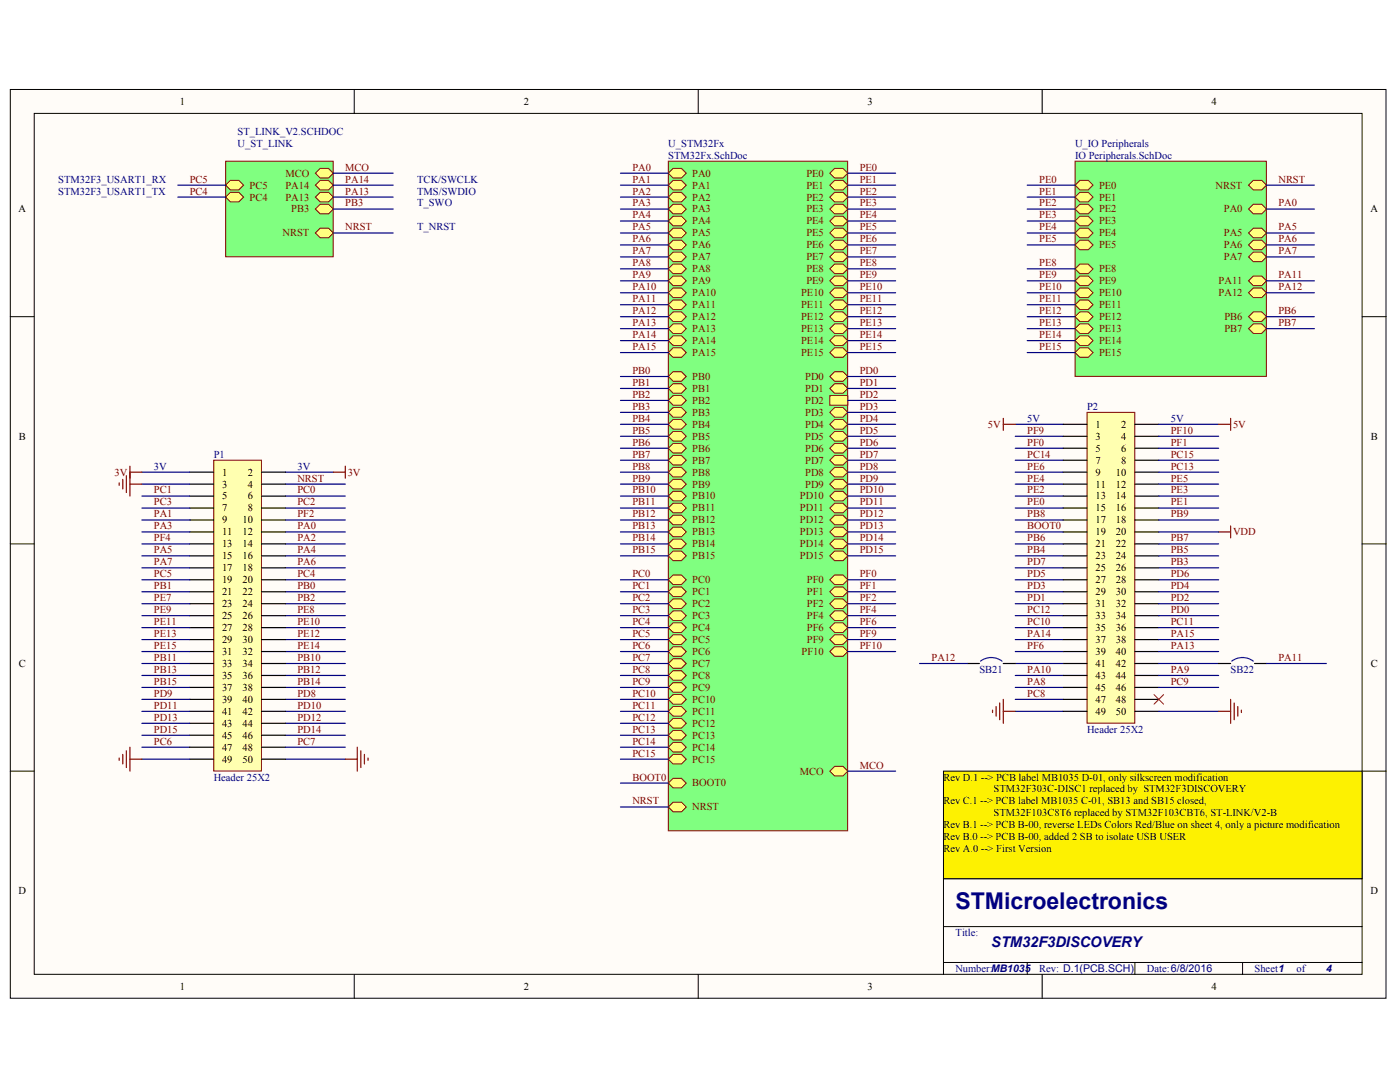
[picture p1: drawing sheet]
<svg xmlns="http://www.w3.org/2000/svg" width="258mm" height="201mm" viewBox="0 0 258 201" stroke-linecap="round" stroke-linejoin="round" font-family="sans-serif">
<defs><g id="words">
<text font-size="4.3" fill="#000080" x="176" y="167.4">STMicroelectronics</text>
<text font-size="2.7" fill="#000080" x="182.6" y="174.4">STM32F3DISCOVERY</text>
<g font-size="1.9">
<text x="33.1" y="19.3">1</text>
<text x="96.5" y="19.3">2</text>
<text x="159.8" y="19.3">3</text>
<text x="223.2" y="19.3">4</text>
<text x="3.4" y="39.1">A</text>
<text x="252.4" y="39.1">A</text>
<text x="3.5" y="81">B</text>
<text x="201.8" y="78.8">1</text>
<text x="201.8" y="81">3</text>
<text x="201.8" y="83.2">5</text>
<text x="206.5" y="78.8">2</text>
<text x="206.5" y="81">4</text>
<text x="206.5" y="83.2">6</text>
<text x="252.5" y="81">B</text>
<text x="40.9" y="87.6">1</text>
<text x="40.9" y="89.8">3</text>
<text x="45.7" y="87.6">2</text>
<text x="45.7" y="89.8">4</text>
<text x="201.8" y="85.4">7</text>
<text x="201.8" y="87.6">9</text>
<text x="201.8" y="89.8">11</text>
<text x="205.6" y="87.6">10</text>
<text x="205.6" y="89.8">12</text>
<text x="206.5" y="85.4">8</text>
<text x="40.9" y="92">5</text>
<text x="40.9" y="94.2">7</text>
<text x="45.7" y="92">6</text>
<text x="45.7" y="94.2">8</text>
<text x="201.8" y="92">13</text>
<text x="201.8" y="94.2">15</text>
<text x="205.6" y="92">14</text>
<text x="205.6" y="94.2">16</text>
<text x="40.9" y="96.4">9</text>
<text x="40.9" y="98.6">11</text>
<text x="40.9" y="100.8">13</text>
<text x="44.7" y="96.4">10</text>
<text x="44.7" y="98.6">12</text>
<text x="44.7" y="100.8">14</text>
<text x="201.8" y="96.4">17</text>
<text x="201.8" y="98.6">19</text>
<text x="201.8" y="100.8">21</text>
<text x="205.6" y="96.4">18</text>
<text x="205.6" y="98.6">20</text>
<text x="205.6" y="100.8">22</text>
<text x="40.9" y="103">15</text>
<text x="40.9" y="105.2">17</text>
<text x="40.9" y="107.4">19</text>
<text x="44.7" y="103">16</text>
<text x="44.7" y="105.2">18</text>
<text x="44.7" y="107.4">20</text>
<text x="201.8" y="103">23</text>
<text x="201.8" y="105.2">25</text>
<text x="201.8" y="107.4">27</text>
<text x="205.6" y="103">24</text>
<text x="205.6" y="105.2">26</text>
<text x="205.6" y="107.4">28</text>
<text x="40.9" y="109.6">21</text>
<text x="40.9" y="111.8">23</text>
<text x="40.9" y="114">25</text>
<text x="44.7" y="109.6">22</text>
<text x="44.7" y="111.8">24</text>
<text x="44.7" y="114">26</text>
<text x="201.8" y="109.6">29</text>
<text x="201.8" y="111.8">31</text>
<text x="201.8" y="114">33</text>
<text x="205.6" y="109.6">30</text>
<text x="205.6" y="111.8">32</text>
<text x="205.6" y="114">34</text>
<text x="40.9" y="116.2">27</text>
<text x="40.9" y="118.4">29</text>
<text x="44.7" y="116.2">28</text>
<text x="44.7" y="118.4">30</text>
<text x="201.8" y="116.2">35</text>
<text x="201.8" y="118.4">37</text>
<text x="205.6" y="116.2">36</text>
<text x="205.6" y="118.4">38</text>
<text x="3.5" y="122.8">C</text>
<text x="40.9" y="120.6">31</text>
<text x="40.9" y="122.8">33</text>
<text x="40.9" y="125">35</text>
<text x="44.7" y="120.6">32</text>
<text x="44.7" y="122.8">34</text>
<text x="44.7" y="125">36</text>
<text x="201.8" y="120.6">39</text>
<text x="201.8" y="122.8">41</text>
<text x="201.8" y="125">43</text>
<text x="205.6" y="120.6">40</text>
<text x="205.6" y="122.8">42</text>
<text x="205.6" y="125">44</text>
<text x="252.5" y="122.8">C</text>
<text x="40.9" y="127.2">37</text>
<text x="40.9" y="129.4">39</text>
<text x="40.9" y="131.6">41</text>
<text x="44.7" y="127.2">38</text>
<text x="44.7" y="129.4">40</text>
<text x="44.7" y="131.6">42</text>
<text x="201.8" y="127.2">45</text>
<text x="201.8" y="129.4">47</text>
<text x="201.8" y="131.6">49</text>
<text x="205.6" y="127.2">46</text>
<text x="205.6" y="129.4">48</text>
<text x="205.6" y="131.6">50</text>
<text x="40.9" y="133.8">43</text>
<text x="40.9" y="136">45</text>
<text x="44.7" y="133.8">44</text>
<text x="44.7" y="136">46</text>
<text x="40.9" y="138.2">47</text>
<text x="40.9" y="140.4">49</text>
<text x="44.7" y="138.2">48</text>
<text x="44.7" y="140.4">50</text>
<text x="173.8" y="143.7">Rev D.1 --&gt; PCB label MB1035 D-01, only silkscreen modification</text>
<text x="173.8" y="148.1">Rev C.1 --&gt; PCB label MB1035 C-01, SB13 and SB15 closed,</text>
<text x="183" y="145.9">STM32F303C-DISC1 replaced by STM32F3DISCOVERY</text>
<text x="173.8" y="152.5">Rev B.1 --&gt; PCB B-00, reverse LEDs Colors Red/Blue on sheet 4, only a picture modification</text>
<text x="173.8" y="154.7">Rev B.0 --&gt; PCB B-00, added 2 SB to isolate USB USER</text>
<text x="183" y="150.3">STM32F103C8T6 replaced by STM32F103CBT6, ST-LINK/V2-B</text>
<text x="173.8" y="156.9">Rev A.0 --&gt; First Version</text>
<text x="3.4" y="164.6">D</text>
<text x="252.4" y="164.6">D</text>
<text x="33.1" y="182.3">1</text>
<text x="96.5" y="182.3">2</text>
<text x="159.8" y="182.3">3</text>
<text x="223.2" y="182.3">4</text>
</g>
<g font-size="1.9" fill="#000080">
<text x="43.8" y="27">U_ST_LINK</text>
<text x="43.8" y="24.8">ST_LINK_V2.SCHDOC</text>
<text x="123.1" y="27">U_STM32Fx</text>
<text x="123.1" y="29.2">STM32Fx.SchDoc</text>
<text x="198" y="27">U_IO Peripherals</text>
<text x="198" y="29.2">IO Peripherals.SchDoc</text>
<text x="10.7" y="35.8">STM32F3_USART1_TX</text>
<text x="10.7" y="33.6">STM32F3_USART1_RX</text>
<text x="76.8" y="33.6">TCK/SWCLK</text>
<text x="76.8" y="35.8">TMS/SWDIO</text>
<text x="76.8" y="38">T_SWO</text>
<text x="76.8" y="42.4">T_NRST</text>
<text x="189.2" y="77.7">5V</text>
<text x="200.2" y="75.5">P2</text>
<text x="215.7" y="77.7">5V</text>
<text x="28.3" y="86.5">3V</text>
<text x="39.4" y="84.3">P1</text>
<text x="54.8" y="86.5">3V</text>
<text x="180.4" y="123.9">SB21</text>
<text x="226.7" y="123.9">SB22</text>
<text x="200.2" y="134.9">Header 25X2</text>
<text x="39.4" y="143.7">Header 25X2</text>
<text x="176" y="172.4">Title:</text>
<text x="176" y="179">Number:MB1035</text>
<text x="191.4" y="179">Rev: D.1(PCB.SCH)</text>
<text x="211.3" y="179">Date:6/8/2016</text>
<text x="231.1" y="179">Sheet1</text>
<text x="238.8" y="179">of</text>
<text x="244.3" y="179">4</text>
</g>
<g font-size="1.9" fill="#800000">
<text x="35" y="35.8">PC4</text>
<text x="35" y="33.6">PC5</text>
<text x="46" y="34.7">PC5</text>
<text x="52.6" y="34.7">PA14</text>
<text x="52.6" y="32.5">MCO</text>
<text x="63.6" y="35.8">PA13</text>
<text x="63.6" y="33.6">PA14</text>
<text x="63.6" y="31.4">MCO</text>
<text x="116.5" y="31.4">PA0</text>
<text x="116.5" y="33.6">PA1</text>
<text x="116.5" y="35.8">PA2</text>
<text x="127.5" y="32.5">PA0</text>
<text x="127.5" y="34.7">PA1</text>
<text x="148.5" y="32.5">PE0</text>
<text x="148.5" y="34.7">PE1</text>
<text x="158.4" y="31.4">PE0</text>
<text x="158.4" y="33.6">PE1</text>
<text x="158.4" y="35.8">PE2</text>
<text x="191.4" y="33.6">PE0</text>
<text x="191.4" y="35.8">PE1</text>
<text x="202.4" y="34.7">PE0</text>
<text x="223.9" y="34.7">NRST</text>
<text x="235.5" y="33.6">NRST</text>
<text x="46" y="36.9">PC4</text>
<text x="52.6" y="36.9">PA13</text>
<text x="53.7" y="39.1">PB3</text>
<text x="63.6" y="38">PB3</text>
<text x="116.5" y="38">PA3</text>
<text x="116.5" y="40.2">PA4</text>
<text x="127.5" y="36.9">PA2</text>
<text x="127.5" y="39.1">PA3</text>
<text x="127.5" y="41.3">PA4</text>
<text x="148.5" y="36.9">PE2</text>
<text x="148.5" y="39.1">PE3</text>
<text x="148.5" y="41.3">PE4</text>
<text x="158.4" y="38">PE3</text>
<text x="158.4" y="40.2">PE4</text>
<text x="191.4" y="40.2">PE3</text>
<text x="191.4" y="38">PE2</text>
<text x="202.4" y="36.9">PE1</text>
<text x="202.4" y="41.3">PE3</text>
<text x="202.4" y="39.1">PE2</text>
<text x="225.4" y="39.1">PA0</text>
<text x="235.5" y="38">PA0</text>
<text x="52" y="43.5">NRST</text>
<text x="63.6" y="42.4">NRST</text>
<text x="116.5" y="42.4">PA5</text>
<text x="116.5" y="44.6">PA6</text>
<text x="116.5" y="46.8">PA7</text>
<text x="127.5" y="43.5">PA5</text>
<text x="127.5" y="45.7">PA6</text>
<text x="127.5" y="47.9">PA7</text>
<text x="148.5" y="43.5">PE5</text>
<text x="148.5" y="45.7">PE6</text>
<text x="148.5" y="47.9">PE7</text>
<text x="158.4" y="42.4">PE5</text>
<text x="158.4" y="44.6">PE6</text>
<text x="158.4" y="46.8">PE7</text>
<text x="191.4" y="42.4">PE4</text>
<text x="191.4" y="44.6">PE5</text>
<text x="202.4" y="43.5">PE4</text>
<text x="202.4" y="45.7">PE5</text>
<text x="225.4" y="43.5">PA5</text>
<text x="225.4" y="47.9">PA7</text>
<text x="225.4" y="45.7">PA6</text>
<text x="235.5" y="42.4">PA5</text>
<text x="235.5" y="44.6">PA6</text>
<text x="235.5" y="46.8">PA7</text>
<text x="116.5" y="49">PA8</text>
<text x="116.5" y="51.2">PA9</text>
<text x="116.5" y="53.4">PA10</text>
<text x="127.5" y="50.1">PA8</text>
<text x="127.5" y="52.3">PA9</text>
<text x="148.5" y="50.1">PE8</text>
<text x="148.5" y="52.3">PE9</text>
<text x="158.4" y="49">PE8</text>
<text x="158.4" y="51.2">PE9</text>
<text x="158.4" y="53.4">PE10</text>
<text x="191.4" y="49">PE8</text>
<text x="191.4" y="51.2">PE9</text>
<text x="191.4" y="53.4">PE10</text>
<text x="202.4" y="50.1">PE8</text>
<text x="202.4" y="52.3">PE9</text>
<text x="224.5" y="52.3">PA11</text>
<text x="235.5" y="51.2">PA11</text>
<text x="235.5" y="53.4">PA12</text>
<text x="116.5" y="55.6">PA11</text>
<text x="116.5" y="57.8">PA12</text>
<text x="127.5" y="54.5">PA10</text>
<text x="127.5" y="56.7">PA11</text>
<text x="127.5" y="58.9">PA12</text>
<text x="147.6" y="54.5">PE10</text>
<text x="147.6" y="56.7">PE11</text>
<text x="147.6" y="58.9">PE12</text>
<text x="158.4" y="55.6">PE11</text>
<text x="158.4" y="57.8">PE12</text>
<text x="191.4" y="55.6">PE11</text>
<text x="191.4" y="57.8">PE12</text>
<text x="202.4" y="54.5">PE10</text>
<text x="202.4" y="56.7">PE11</text>
<text x="202.4" y="58.9">PE12</text>
<text x="224.5" y="54.5">PA12</text>
<text x="225.6" y="58.9">PB6</text>
<text x="235.5" y="57.8">PB6</text>
<text x="116.5" y="60">PA13</text>
<text x="116.5" y="62.2">PA14</text>
<text x="116.5" y="64.4">PA15</text>
<text x="127.5" y="61.1">PA13</text>
<text x="127.5" y="63.3">PA14</text>
<text x="127.5" y="65.5">PA15</text>
<text x="147.6" y="61.1">PE13</text>
<text x="147.6" y="63.3">PE14</text>
<text x="147.6" y="65.5">PE15</text>
<text x="158.4" y="60">PE13</text>
<text x="158.4" y="62.2">PE14</text>
<text x="158.4" y="64.4">PE15</text>
<text x="191.4" y="60">PE13</text>
<text x="191.4" y="62.2">PE14</text>
<text x="191.4" y="64.4">PE15</text>
<text x="202.4" y="65.5">PE15</text>
<text x="202.4" y="61.1">PE13</text>
<text x="202.4" y="63.3">PE14</text>
<text x="225.6" y="61.1">PB7</text>
<text x="235.5" y="60">PB7</text>
<text x="116.5" y="68.9">PB0</text>
<text x="116.5" y="71.1">PB1</text>
<text x="127.5" y="70">PB0</text>
<text x="148.3" y="70">PD0</text>
<text x="158.4" y="68.9">PD0</text>
<text x="158.4" y="71.1">PD1</text>
<text x="116.5" y="73.3">PB2</text>
<text x="116.5" y="75.5">PB3</text>
<text x="116.5" y="77.7">PB4</text>
<text x="127.5" y="72.2">PB1</text>
<text x="127.5" y="74.4">PB2</text>
<text x="127.5" y="76.6">PB3</text>
<text x="148.3" y="74.4">PD2</text>
<text x="148.3" y="72.2">PD1</text>
<text x="148.3" y="76.6">PD3</text>
<text x="158.4" y="73.3">PD2</text>
<text x="158.4" y="75.5">PD3</text>
<text x="158.4" y="77.7">PD4</text>
<text x="116.5" y="79.9">PB5</text>
<text x="116.5" y="82.1">PB6</text>
<text x="127.5" y="78.8">PB4</text>
<text x="127.5" y="81">PB5</text>
<text x="127.5" y="83.2">PB6</text>
<text x="148.3" y="78.8">PD4</text>
<text x="148.3" y="81">PD5</text>
<text x="148.3" y="83.2">PD6</text>
<text x="158.4" y="79.9">PD5</text>
<text x="158.4" y="82.1">PD6</text>
<text x="182" y="78.8">5V</text>
<text x="189.2" y="82.1">PF0</text>
<text x="189.2" y="79.9">PF9</text>
<text x="215.7" y="82.1">PF1</text>
<text x="215.7" y="79.9">PF10</text>
<text x="227.1" y="78.8">5V</text>
<text x="21.1" y="87.6">3V</text>
<text x="54.8" y="88.7">NRST</text>
<text x="64" y="87.6">3V</text>
<text x="116.5" y="84.3">PB7</text>
<text x="116.5" y="86.5">PB8</text>
<text x="116.5" y="88.7">PB9</text>
<text x="127.5" y="87.6">PB8</text>
<text x="127.5" y="85.4">PB7</text>
<text x="127.5" y="89.8">PB9</text>
<text x="148.3" y="85.4">PD7</text>
<text x="148.3" y="87.6">PD8</text>
<text x="148.3" y="89.8">PD9</text>
<text x="158.4" y="84.3">PD7</text>
<text x="158.4" y="86.5">PD8</text>
<text x="158.4" y="88.7">PD9</text>
<text x="189.2" y="88.7">PE4</text>
<text x="189.2" y="86.5">PE6</text>
<text x="189.2" y="84.3">PC14</text>
<text x="215.7" y="88.7">PE5</text>
<text x="215.7" y="84.3">PC15</text>
<text x="215.7" y="86.5">PC13</text>
<text x="28.3" y="95.3">PA1</text>
<text x="28.3" y="90.9">PC1</text>
<text x="28.3" y="93.1">PC3</text>
<text x="54.8" y="93.1">PC2</text>
<text x="54.8" y="90.9">PC0</text>
<text x="54.8" y="95.3">PF2</text>
<text x="116.5" y="90.9">PB10</text>
<text x="116.5" y="93.1">PB11</text>
<text x="116.5" y="95.3">PB12</text>
<text x="127.5" y="92">PB10</text>
<text x="127.5" y="94.2">PB11</text>
<text x="147.3" y="92">PD10</text>
<text x="147.3" y="94.2">PD11</text>
<text x="158.4" y="90.9">PD10</text>
<text x="158.4" y="93.1">PD11</text>
<text x="158.4" y="95.3">PD12</text>
<text x="189.2" y="90.9">PE2</text>
<text x="189.2" y="93.1">PE0</text>
<text x="189.2" y="95.3">PB8</text>
<text x="215.7" y="93.1">PE1</text>
<text x="215.7" y="90.9">PE3</text>
<text x="215.7" y="95.3">PB9</text>
<text x="28.3" y="97.5">PA3</text>
<text x="28.3" y="101.9">PA5</text>
<text x="28.3" y="99.7">PF4</text>
<text x="54.8" y="99.7">PA2</text>
<text x="54.8" y="101.9">PA4</text>
<text x="54.8" y="97.5">PA0</text>
<text x="116.5" y="97.5">PB13</text>
<text x="116.5" y="99.7">PB14</text>
<text x="116.5" y="101.9">PB15</text>
<text x="127.5" y="96.4">PB12</text>
<text x="127.5" y="98.6">PB13</text>
<text x="127.5" y="100.8">PB14</text>
<text x="147.3" y="96.4">PD12</text>
<text x="147.3" y="98.6">PD13</text>
<text x="147.3" y="100.8">PD14</text>
<text x="158.4" y="97.5">PD13</text>
<text x="158.4" y="99.7">PD14</text>
<text x="158.4" y="101.9">PD15</text>
<text x="189.2" y="97.5">BOOT0</text>
<text x="189.2" y="101.9">PB4</text>
<text x="189.2" y="99.7">PB6</text>
<text x="215.7" y="101.9">PB5</text>
<text x="215.7" y="99.7">PB7</text>
<text x="227.1" y="98.6">VDD</text>
<text x="28.3" y="104.1">PA7</text>
<text x="28.3" y="106.3">PC5</text>
<text x="54.8" y="104.1">PA6</text>
<text x="54.8" y="106.3">PC4</text>
<text x="116.5" y="106.3">PC0</text>
<text x="127.5" y="107.4">PC0</text>
<text x="127.5" y="103">PB15</text>
<text x="147.3" y="103">PD15</text>
<text x="148.6" y="107.4">PF0</text>
<text x="158.4" y="106.3">PF0</text>
<text x="189.2" y="104.1">PD7</text>
<text x="189.2" y="106.3">PD5</text>
<text x="215.7" y="104.1">PB3</text>
<text x="215.7" y="106.3">PD6</text>
<text x="28.3" y="110.7">PE7</text>
<text x="28.3" y="112.9">PE9</text>
<text x="28.3" y="108.5">PB1</text>
<text x="54.8" y="112.9">PE8</text>
<text x="54.8" y="110.7">PB2</text>
<text x="54.8" y="108.5">PB0</text>
<text x="116.5" y="108.5">PC1</text>
<text x="116.5" y="110.7">PC2</text>
<text x="116.5" y="112.9">PC3</text>
<text x="127.5" y="109.6">PC1</text>
<text x="127.5" y="111.8">PC2</text>
<text x="127.5" y="114">PC3</text>
<text x="148.6" y="109.6">PF1</text>
<text x="148.6" y="111.8">PF2</text>
<text x="148.6" y="114">PF4</text>
<text x="158.4" y="108.5">PF1</text>
<text x="158.4" y="110.7">PF2</text>
<text x="158.4" y="112.9">PF4</text>
<text x="189.2" y="112.9">PC12</text>
<text x="189.2" y="110.7">PD1</text>
<text x="189.2" y="108.5">PD3</text>
<text x="215.7" y="110.7">PD2</text>
<text x="215.7" y="108.5">PD4</text>
<text x="215.7" y="112.9">PD0</text>
<text x="28.3" y="115.1">PE11</text>
<text x="28.3" y="117.3">PE13</text>
<text x="28.3" y="119.5">PE15</text>
<text x="54.8" y="115.1">PE10</text>
<text x="54.8" y="117.3">PE12</text>
<text x="54.8" y="119.5">PE14</text>
<text x="116.5" y="115.1">PC4</text>
<text x="116.5" y="117.3">PC5</text>
<text x="116.5" y="119.5">PC6</text>
<text x="127.5" y="118.4">PC5</text>
<text x="127.5" y="116.2">PC4</text>
<text x="148.6" y="116.2">PF6</text>
<text x="148.6" y="118.4">PF9</text>
<text x="158.4" y="115.1">PF6</text>
<text x="158.4" y="117.3">PF9</text>
<text x="158.4" y="119.5">PF10</text>
<text x="189.2" y="117.3">PA14</text>
<text x="189.2" y="115.1">PC10</text>
<text x="189.2" y="119.5">PF6</text>
<text x="215.7" y="119.5">PA13</text>
<text x="215.7" y="117.3">PA15</text>
<text x="215.7" y="115.1">PC11</text>
<text x="28.3" y="121.7">PB11</text>
<text x="28.3" y="123.9">PB13</text>
<text x="54.8" y="121.7">PB10</text>
<text x="54.8" y="123.9">PB12</text>
<text x="116.5" y="121.7">PC7</text>
<text x="116.5" y="123.9">PC8</text>
<text x="127.5" y="120.6">PC6</text>
<text x="127.5" y="122.8">PC7</text>
<text x="127.5" y="125">PC8</text>
<text x="147.7" y="120.6">PF10</text>
<text x="171.6" y="121.7">PA12</text>
<text x="189.2" y="123.9">PA10</text>
<text x="215.7" y="123.9">PA9</text>
<text x="235.5" y="121.7">PA11</text>
<text x="28.3" y="126.1">PB15</text>
<text x="28.3" y="128.3">PD9</text>
<text x="28.3" y="130.5">PD11</text>
<text x="54.8" y="126.1">PB14</text>
<text x="54.8" y="128.3">PD8</text>
<text x="54.8" y="130.5">PD10</text>
<text x="116.5" y="126.1">PC9</text>
<text x="116.5" y="128.3">PC10</text>
<text x="116.5" y="130.5">PC11</text>
<text x="127.5" y="127.2">PC9</text>
<text x="127.5" y="129.4">PC10</text>
<text x="127.5" y="131.6">PC11</text>
<text x="189.2" y="126.1">PA8</text>
<text x="189.2" y="128.3">PC8</text>
<text x="215.7" y="126.1">PC9</text>
<text x="28.3" y="137.1">PC6</text>
<text x="28.3" y="132.7">PD13</text>
<text x="28.3" y="134.9">PD15</text>
<text x="54.8" y="137.1">PC7</text>
<text x="54.8" y="132.7">PD12</text>
<text x="54.8" y="134.9">PD14</text>
<text x="116.5" y="132.7">PC12</text>
<text x="116.5" y="134.9">PC13</text>
<text x="116.5" y="137.1">PC14</text>
<text x="127.5" y="133.8">PC12</text>
<text x="127.5" y="136">PC13</text>
<text x="116.5" y="139.3">PC15</text>
<text x="116.5" y="143.7">BOOT0</text>
<text x="127.5" y="140.4">PC15</text>
<text x="127.5" y="138.2">PC14</text>
<text x="147.3" y="142.6">MCO</text>
<text x="158.4" y="141.5">MCO</text>
<text x="116.5" y="148.1">NRST</text>
<text x="127.5" y="144.8">BOOT0</text>
<text x="127.5" y="149.2">NRST</text>
</g>
</g></defs>
<g fill="#fffcf8" stroke="#000" stroke-width=".18">
<path d="M1.9 16.5h253.4v167.3h-253.4z"/>
<path d="M6.3 20.9h244.6v158.5h-244.6z"/>
</g>
<g fill="none" stroke="#000" stroke-width=".18">
<path d="M65.3 16.5v4.4M128.6 16.5v4.4M192 16.5v4.4M1.9 58.3h4.4M250.9 58.3h4.4M1.9 100.2h4.4M250.9 100.2h4.4M1.9 142h4.4M250.9 142h4.4M65.3 179.4v4.4M128.6 179.4v4.4M173.8 170.6h77.1"/>
<path d="M173.8 177.2h77.1M189.2 177.2v2.2M192 179.4v4.4M209 177.2v2.2M228.9 177.2v2.2M250.9 161.8h-77.1v17.6"/>
</g>
<path d="M41.6 29.7h19.8v17.6h-19.8z" fill="#80ff80" stroke="#800000" stroke-width=".18"/>
<g fill="#ffff80" stroke="#800000" stroke-width=".18">
<path d="M58.1 36.3l.9-.9h1.5l.9 .9-.9 .9h-1.5z" fill-rule="evenodd"/>
<path d="M58.1 34.1l.9-.9h1.5l.9 .9-.9 .9h-1.5z" fill-rule="evenodd"/>
<path d="M58.1 42.9l.9-.9h1.5l.9 .9-.9 .9h-1.5z" fill-rule="evenodd"/>
<path d="M41.6 34.1l.8-.9h1.6l.9 .9-.9 .9h-1.6z" fill-rule="evenodd"/>
<path d="M41.6 36.3l.8-.9h1.6l.9 .9-.9 .9h-1.6z" fill-rule="evenodd"/>
<path d="M58.1 38.5l.9-.9h1.5l.9 .9-.9 .9h-1.5z" fill-rule="evenodd"/>
<path d="M58.1 31.9l.9-.9h1.5l.9 .9-.9 .9h-1.5z" fill-rule="evenodd"/>
</g>
<g fill="none" stroke="#000080" stroke-width=".22">
<path d="M61.4 36.3h11M61.4 34.1h11M61.4 31.9h11M61.4 42.9h11M187 78.1h8.8M52.6 98h11M52.6 91.3h11M52.6 93.6h11M52.6 95.8h11M52.6 89.1h11M52.6 86.9h8.8M187 98h8.8"/>
<path d="M187 91.3h8.8M187 93.6h8.8M187 95.8h8.8M187 89.1h8.8M187 80.3h8.8M187 82.5h8.8M187 86.9h8.8M187 84.7h8.8M52.6 113.4h11M52.6 111.2h11M52.6 100.2h11M52.6 102.4h11"/>
<path d="M52.6 104.6h11M52.6 106.8h11M52.6 109h11M52.6 115.6h11M52.6 117.8h11M52.6 120h11M187 113.4h8.8M187 111.2h8.8M187 100.2h8.8M187 102.4h8.8M187 104.6h8.8M187 106.8h8.8"/>
<path d="M187 109h8.8M187 115.6h8.8M187 117.8h8.8M26.1 137.6h8.9M52.6 128.8h11M52.6 131h11M52.6 126.6h11M52.6 135.4h11M52.6 124.4h11M52.6 122.2h11M52.6 139.8h11M52.6 133.2h11"/>
<path d="M187 128.8h8.8M187 131h8.8M187 126.6h8.8M187 124.4h8.8"/>
</g>
<path d="M63.6 139.8h2.2M65.8 137.6v4.4M66.5 138.3v3M67.1 138.9v1.8M67.8 139.6v.4M182.8 130.8v.4M183.5 130.1v1.8M184.1 129.4v3.1M184.8 128.8v4.4M184.8 131h2.2" fill="none" stroke="#800000" stroke-width=".22"/>
<path d="M39.4 84.7h8.8v57.3h-8.8z" fill="#ffffb0" stroke="#800000" stroke-width=".18"/>
<g fill="none" stroke="#000" stroke-width=".22">
<path d="M35 86.9h4.4M35 89.1h4.4M35 91.3h4.4M35 93.6h4.4M35 95.8h4.4M35 98h4.4M48.2 86.9h4.4M48.2 89.1h4.4M48.2 91.3h4.4M48.2 93.6h4.4M48.2 95.8h4.4M48.2 98h4.4"/>
<path d="M35 100.2h4.4M35 102.4h4.4M35 104.6h4.4M35 106.8h4.4M35 109h4.4M35 111.2h4.4M35 113.4h4.4M35 115.6h4.4M35 117.8h4.4M35 120h4.4M48.2 100.2h4.4M48.2 102.4h4.4"/>
<path d="M48.2 104.6h4.4M48.2 106.8h4.4M48.2 109h4.4M48.2 111.2h4.4M48.2 113.4h4.4M48.2 115.6h4.4M48.2 117.8h4.4M48.2 120h4.4M35 122.2h4.4M35 124.4h4.4M35 126.6h4.4M35 128.8h4.4"/>
<path d="M35 131h4.4M35 133.2h4.4M35 135.4h4.4M35 137.6h4.4M35 139.8h4.4M48.2 122.2h4.4M48.2 124.4h4.4M48.2 126.6h4.4M48.2 128.8h4.4M48.2 131h4.4M48.2 133.2h4.4M48.2 135.4h4.4"/>
<path d="M48.2 137.6h4.4M48.2 139.8h4.4"/>
</g>
<path d="M200.2 75.9h8.8v57.3h-8.8z" fill="#ffffb0" stroke="#800000" stroke-width=".18"/>
<g fill="none" stroke="#000" stroke-width=".22">
<path d="M195.8 78.1h4.4M209 78.1h4.5M195.8 80.3h4.4M195.8 82.5h4.4M195.8 84.7h4.4M195.8 86.9h4.4M195.8 89.1h4.4M195.8 91.3h4.4M195.8 93.6h4.4M195.8 95.8h4.4M195.8 98h4.4M209 80.3h4.5"/>
<path d="M209 82.5h4.5M209 84.7h4.5M209 86.9h4.5M209 89.1h4.5M209 91.3h4.5M209 93.6h4.5M209 95.8h4.5M209 98h4.5M195.8 100.2h4.4M195.8 102.4h4.4M195.8 104.6h4.4M195.8 106.8h4.4"/>
<path d="M195.8 109h4.4M195.8 111.2h4.4M195.8 113.4h4.4M195.8 115.6h4.4M195.8 117.8h4.4M195.8 120h4.4M209 100.2h4.5M209 102.4h4.5M209 104.6h4.5M209 106.8h4.5M209 109h4.5M209 111.2h4.5"/>
<path d="M209 113.4h4.5M209 115.6h4.5M209 117.8h4.5M209 120h4.5M195.8 122.2h4.4M195.8 124.4h4.4M195.8 126.6h4.4M195.8 128.8h4.4M195.8 131h4.4M209 122.2h4.5M209 124.4h4.5M209 126.6h4.5"/>
<path d="M209 128.8h4.5M209 131h4.5"/>
</g>
<path d="M198 29.7h35.3v39.6h-35.3z" fill="#80ff80" stroke="#800000" stroke-width=".18"/>
<g fill="#ffff80" stroke="#800000" stroke-width=".18">
<path d="M230 38.5l.9-.9h1.5l.9 .9-.9 .9h-1.5z" fill-rule="evenodd"/>
<path d="M230 34.1l.9-.9h1.5l.9 .9-.9 .9h-1.5z" fill-rule="evenodd"/>
<path d="M198 34.1l.9-.9h1.6l.8 .9-.8 .9h-1.6z" fill-rule="evenodd"/>
<path d="M198 36.3l.9-.9h1.6l.8 .9-.8 .9h-1.6z" fill-rule="evenodd"/>
<path d="M198 40.7l.9-.9h1.6l.8 .9-.8 .9h-1.6z" fill-rule="evenodd"/>
<path d="M230 42.9l.9-.9h1.5l.9 .9-.9 .9h-1.5z" fill-rule="evenodd"/>
<path d="M230 47.3l.9-.9h1.5l.9 .9-.9 .9h-1.5z" fill-rule="evenodd"/>
<path d="M230 45.1l.9-.9h1.5l.9 .9-.9 .9h-1.5z" fill-rule="evenodd"/>
<path d="M230 58.3l.9-.9h1.5l.9 .9-.9 .9h-1.5z" fill-rule="evenodd"/>
<path d="M230 60.5l.9-.9h1.5l.9 .9-.9 .9h-1.5z" fill-rule="evenodd"/>
<path d="M198 42.9l.9-.9h1.6l.8 .9-.8 .9h-1.6z" fill-rule="evenodd"/>
<path d="M198 45.1l.9-.9h1.6l.8 .9-.8 .9h-1.6z" fill-rule="evenodd"/>
<path d="M198 38.5l.9-.9h1.6l.8 .9-.8 .9h-1.6z" fill-rule="evenodd"/>
<path d="M198 49.5l.9-.9h1.6l.8 .9-.8 .9h-1.6z" fill-rule="evenodd"/>
<path d="M198 64.9l.9-.9h1.6l.8 .9-.8 .9h-1.6z" fill-rule="evenodd"/>
<path d="M230 51.7l.9-.9h1.5l.9 .9-.9 .9h-1.5z" fill-rule="evenodd"/>
<path d="M230 53.9l.9-.9h1.5l.9 .9-.9 .9h-1.5z" fill-rule="evenodd"/>
<path d="M198 51.7l.9-.9h1.6l.8 .9-.8 .9h-1.6z" fill-rule="evenodd"/>
<path d="M198 53.9l.9-.9h1.6l.8 .9-.8 .9h-1.6z" fill-rule="evenodd"/>
<path d="M198 56.1l.9-.9h1.6l.8 .9-.8 .9h-1.6z" fill-rule="evenodd"/>
<path d="M198 58.3l.9-.9h1.6l.8 .9-.8 .9h-1.6z" fill-rule="evenodd"/>
<path d="M198 60.5l.9-.9h1.6l.8 .9-.8 .9h-1.6z" fill-rule="evenodd"/>
<path d="M198 62.7l.9-.9h1.6l.8 .9-.8 .9h-1.6z" fill-rule="evenodd"/>
</g>
<path d="M123.1 29.7h33v123.3h-33z" fill="#80ff80" stroke="#800000" stroke-width=".18"/>
<g fill="#ffff80" stroke="#800000" stroke-width=".18">
<path d="M123.1 86.9l.9-.8h1.5l.9 .8-.9 .9h-1.5z" fill-rule="evenodd"/>
<path d="M123.1 117.8l.9-.9h1.5l.9 .9-.9 .9h-1.5z" fill-rule="evenodd"/>
<path d="M123.1 115.6l.9-.9h1.5l.9 .9-.9 .9h-1.5z" fill-rule="evenodd"/>
<path d="M152.9 72.9h3.3v1.7h-3.3z" fill-rule="evenodd"/>
<path d="M123.1 144.2l.9-.9h1.5l.9 .9-.9 .9h-1.5z" fill-rule="evenodd"/>
<path d="M123.1 148.6l.9-.9h1.5l.9 .9-.9 .9h-1.5z" fill-rule="evenodd"/>
<path d="M152.9 31.9l.8-.9h1.6l.9 .9-.9 .9h-1.6z" fill-rule="evenodd"/>
<path d="M152.9 34.1l.8-.9h1.6l.9 .9-.9 .9h-1.6z" fill-rule="evenodd"/>
<path d="M152.9 36.3l.8-.9h1.6l.9 .9-.9 .9h-1.6z" fill-rule="evenodd"/>
<path d="M152.9 38.5l.8-.9h1.6l.9 .9-.9 .9h-1.6z" fill-rule="evenodd"/>
<path d="M152.9 40.7l.8-.9h1.6l.9 .9-.9 .9h-1.6z" fill-rule="evenodd"/>
<path d="M152.9 42.9l.8-.9h1.6l.9 .9-.9 .9h-1.6z" fill-rule="evenodd"/>
<path d="M152.9 45.1l.8-.9h1.6l.9 .9-.9 .9h-1.6z" fill-rule="evenodd"/>
<path d="M152.9 47.3l.8-.9h1.6l.9 .9-.9 .9h-1.6z" fill-rule="evenodd"/>
<path d="M152.9 49.5l.8-.9h1.6l.9 .9-.9 .9h-1.6z" fill-rule="evenodd"/>
<path d="M152.9 51.7l.8-.9h1.6l.9 .9-.9 .9h-1.6z" fill-rule="evenodd"/>
<path d="M152.9 53.9l.8-.9h1.6l.9 .9-.9 .9h-1.6z" fill-rule="evenodd"/>
<path d="M152.9 56.1l.8-.9h1.6l.9 .9-.9 .9h-1.6z" fill-rule="evenodd"/>
<path d="M152.9 58.3l.8-.9h1.6l.9 .9-.9 .9h-1.6z" fill-rule="evenodd"/>
<path d="M152.9 60.5l.8-.9h1.6l.9 .9-.9 .9h-1.6z" fill-rule="evenodd"/>
<path d="M152.9 62.7l.8-.9h1.6l.9 .9-.9 .9h-1.6z" fill-rule="evenodd"/>
<path d="M152.9 64.9l.8-.9h1.6l.9 .9-.9 .9h-1.6z" fill-rule="evenodd"/>
<path d="M152.9 69.3l.8-.9h1.6l.9 .9-.9 .9h-1.6z" fill-rule="evenodd"/>
<path d="M152.9 71.5l.8-.9h1.6l.9 .9-.9 .9h-1.6z" fill-rule="evenodd"/>
<path d="M152.9 75.9l.8-.8h1.6l.9 .8-.9 .9h-1.6z" fill-rule="evenodd"/>
<path d="M152.9 78.1l.8-.8h1.6l.9 .8-.9 .9h-1.6z" fill-rule="evenodd"/>
<path d="M152.9 80.3l.8-.8h1.6l.9 .8-.9 .9h-1.6z" fill-rule="evenodd"/>
<path d="M152.9 82.5l.8-.8h1.6l.9 .8-.9 .9h-1.6z" fill-rule="evenodd"/>
<path d="M152.9 84.7l.8-.8h1.6l.9 .8-.9 .9h-1.6z" fill-rule="evenodd"/>
<path d="M152.9 86.9l.8-.8h1.6l.9 .8-.9 .9h-1.6z" fill-rule="evenodd"/>
<path d="M152.9 89.1l.8-.8h1.6l.9 .8-.9 .9h-1.6z" fill-rule="evenodd"/>
<path d="M152.9 91.3l.8-.8h1.6l.9 .8-.9 .9h-1.6z" fill-rule="evenodd"/>
<path d="M152.9 93.6l.8-.9h1.6l.9 .9-.9 .8h-1.6z" fill-rule="evenodd"/>
<path d="M152.9 95.8l.8-.9h1.6l.9 .9-.9 .8h-1.6z" fill-rule="evenodd"/>
<path d="M152.9 98l.8-.9h1.6l.9 .9-.9 .8h-1.6z" fill-rule="evenodd"/>
<path d="M152.9 100.2l.8-.9h1.6l.9 .9-.9 .8h-1.6z" fill-rule="evenodd"/>
<path d="M152.9 102.4l.8-.9h1.6l.9 .9-.9 .8h-1.6z" fill-rule="evenodd"/>
<path d="M123.1 139.8l.9-.9h1.5l.9 .9-.9 .9h-1.5z" fill-rule="evenodd"/>
<path d="M123.1 137.6l.9-.9h1.5l.9 .9-.9 .9h-1.5z" fill-rule="evenodd"/>
<path d="M152.9 109l.8-.9h1.6l.9 .9-.9 .8h-1.6z" fill-rule="evenodd"/>
<path d="M152.9 106.8l.8-.9h1.6l.9 .9-.9 .8h-1.6z" fill-rule="evenodd"/>
<path d="M152.9 142l.8-.9h1.6l.9 .9-.9 .9h-1.6z" fill-rule="evenodd"/>
<path d="M152.9 111.2l.8-.9h1.6l.9 .9-.9 .8h-1.6z" fill-rule="evenodd"/>
<path d="M152.9 113.4l.8-.9h1.6l.9 .9-.9 .9h-1.6z" fill-rule="evenodd"/>
<path d="M152.9 115.6l.8-.9h1.6l.9 .9-.9 .9h-1.6z" fill-rule="evenodd"/>
<path d="M152.9 117.8l.8-.9h1.6l.9 .9-.9 .9h-1.6z" fill-rule="evenodd"/>
<path d="M152.9 120l.8-.9h1.6l.9 .9-.9 .9h-1.6z" fill-rule="evenodd"/>
<path d="M123.1 106.8l.9-.9h1.5l.9 .9-.9 .8h-1.5z" fill-rule="evenodd"/>
<path d="M123.1 109l.9-.9h1.5l.9 .9-.9 .8h-1.5z" fill-rule="evenodd"/>
<path d="M123.1 111.2l.9-.9h1.5l.9 .9-.9 .8h-1.5z" fill-rule="evenodd"/>
<path d="M123.1 113.4l.9-.9h1.5l.9 .9-.9 .9h-1.5z" fill-rule="evenodd"/>
<path d="M123.1 120l.9-.9h1.5l.9 .9-.9 .9h-1.5z" fill-rule="evenodd"/>
<path d="M123.1 122.2l.9-.9h1.5l.9 .9-.9 .9h-1.5z" fill-rule="evenodd"/>
<path d="M123.1 124.4l.9-.9h1.5l.9 .9-.9 .9h-1.5z" fill-rule="evenodd"/>
<path d="M123.1 126.6l.9-.9h1.5l.9 .9-.9 .9h-1.5z" fill-rule="evenodd"/>
<path d="M123.1 128.8l.9-.9h1.5l.9 .9-.9 .9h-1.5z" fill-rule="evenodd"/>
<path d="M123.1 131l.9-.9h1.5l.9 .9-.9 .9h-1.5z" fill-rule="evenodd"/>
<path d="M123.1 133.2l.9-.9h1.5l.9 .9-.9 .9h-1.5z" fill-rule="evenodd"/>
<path d="M123.1 135.4l.9-.9h1.5l.9 .9-.9 .9h-1.5z" fill-rule="evenodd"/>
<path d="M123.1 31.9l.9-.9h1.5l.9 .9-.9 .9h-1.5z" fill-rule="evenodd"/>
<path d="M123.1 34.1l.9-.9h1.5l.9 .9-.9 .9h-1.5z" fill-rule="evenodd"/>
<path d="M123.1 36.3l.9-.9h1.5l.9 .9-.9 .9h-1.5z" fill-rule="evenodd"/>
<path d="M123.1 38.5l.9-.9h1.5l.9 .9-.9 .9h-1.5z" fill-rule="evenodd"/>
<path d="M123.1 40.7l.9-.9h1.5l.9 .9-.9 .9h-1.5z" fill-rule="evenodd"/>
<path d="M123.1 42.9l.9-.9h1.5l.9 .9-.9 .9h-1.5z" fill-rule="evenodd"/>
<path d="M123.1 45.1l.9-.9h1.5l.9 .9-.9 .9h-1.5z" fill-rule="evenodd"/>
<path d="M123.1 47.3l.9-.9h1.5l.9 .9-.9 .9h-1.5z" fill-rule="evenodd"/>
<path d="M123.1 49.5l.9-.9h1.5l.9 .9-.9 .9h-1.5z" fill-rule="evenodd"/>
<path d="M123.1 51.7l.9-.9h1.5l.9 .9-.9 .9h-1.5z" fill-rule="evenodd"/>
<path d="M123.1 53.9l.9-.9h1.5l.9 .9-.9 .9h-1.5z" fill-rule="evenodd"/>
<path d="M123.1 56.1l.9-.9h1.5l.9 .9-.9 .9h-1.5z" fill-rule="evenodd"/>
<path d="M123.1 58.3l.9-.9h1.5l.9 .9-.9 .9h-1.5z" fill-rule="evenodd"/>
<path d="M123.1 60.5l.9-.9h1.5l.9 .9-.9 .9h-1.5z" fill-rule="evenodd"/>
<path d="M123.1 62.7l.9-.9h1.5l.9 .9-.9 .9h-1.5z" fill-rule="evenodd"/>
<path d="M123.1 64.9l.9-.9h1.5l.9 .9-.9 .9h-1.5z" fill-rule="evenodd"/>
<path d="M123.1 69.3l.9-.9h1.5l.9 .9-.9 .9h-1.5z" fill-rule="evenodd"/>
<path d="M123.1 71.5l.9-.9h1.5l.9 .9-.9 .9h-1.5z" fill-rule="evenodd"/>
<path d="M123.1 73.7l.9-.8h1.5l.9 .8-.9 .9h-1.5z" fill-rule="evenodd"/>
<path d="M123.1 75.9l.9-.8h1.5l.9 .8-.9 .9h-1.5z" fill-rule="evenodd"/>
<path d="M123.1 78.1l.9-.8h1.5l.9 .8-.9 .9h-1.5z" fill-rule="evenodd"/>
<path d="M123.1 80.3l.9-.8h1.5l.9 .8-.9 .9h-1.5z" fill-rule="evenodd"/>
<path d="M123.1 82.5l.9-.8h1.5l.9 .8-.9 .9h-1.5z" fill-rule="evenodd"/>
<path d="M123.1 84.7l.9-.8h1.5l.9 .8-.9 .9h-1.5z" fill-rule="evenodd"/>
<path d="M123.1 89.1l.9-.8h1.5l.9 .8-.9 .9h-1.5z" fill-rule="evenodd"/>
<path d="M123.1 91.3l.9-.8h1.5l.9 .8-.9 .9h-1.5z" fill-rule="evenodd"/>
<path d="M123.1 93.6l.9-.9h1.5l.9 .9-.9 .8h-1.5z" fill-rule="evenodd"/>
<path d="M123.1 95.8l.9-.9h1.5l.9 .9-.9 .8h-1.5z" fill-rule="evenodd"/>
<path d="M123.1 98l.9-.9h1.5l.9 .9-.9 .8h-1.5z" fill-rule="evenodd"/>
<path d="M123.1 100.2l.9-.9h1.5l.9 .9-.9 .8h-1.5z" fill-rule="evenodd"/>
<path d="M123.1 102.4l.9-.9h1.5l.9 .9-.9 .8h-1.5z" fill-rule="evenodd"/>
</g>
<g fill="none" stroke="#000080" stroke-width=".22">
<path d="M114.3 38.5h8.8M114.3 36.3h8.8M114.3 34.1h8.8M114.3 31.9h8.8M156.2 38.5h8.8M156.2 36.3h8.8M156.2 34.1h8.8M156.2 31.9h8.8M233.3 38.5h8.8M233.3 34.1h8.8M114.3 58.3h8.8M114.3 56.1h8.8"/>
<path d="M114.3 53.9h8.8M114.3 51.7h8.8M114.3 49.5h8.8M114.3 47.3h8.8M114.3 45.1h8.8M114.3 42.9h8.8M114.3 40.7h8.8M156.2 58.3h8.8M156.2 56.1h8.8M156.2 53.9h8.8M156.2 51.7h8.8M156.2 49.5h8.8"/>
<path d="M156.2 47.3h8.8M156.2 45.1h8.8M156.2 42.9h8.8M156.2 40.7h8.8M189.2 45.1h8.8M189.2 42.9h8.8M233.3 47.3h8.8M233.3 45.1h8.8M233.3 42.9h8.8M114.3 78.1h8.8M114.3 75.9h8.8M114.3 73.7h8.8"/>
<path d="M114.3 71.5h8.8M114.3 69.3h8.8M114.3 64.9h8.8M114.3 62.7h8.8M114.3 60.5h8.8M156.2 78.1h8.8M156.2 75.9h8.8M156.2 73.7h8.8M156.2 71.5h8.8M156.2 69.3h8.8M156.2 64.9h8.8M156.2 62.7h8.8"/>
<path d="M156.2 60.5h8.8M213.5 78.1h11M26.1 89.1h8.9M26.1 91.3h8.9M26.1 95.8h8.9M26.1 98h8.9M26.1 86.9h8.9M26.1 93.6h8.9M114.3 89.1h8.8M114.3 91.3h8.8M114.3 95.8h8.8M114.3 98h8.8"/>
<path d="M114.3 86.9h8.8M114.3 93.6h8.8M114.3 84.7h8.8M114.3 82.5h8.8M114.3 80.3h8.8M156.2 89.1h8.8M156.2 91.3h8.8M156.2 95.8h8.8M156.2 98h8.8M156.2 86.9h8.8M156.2 93.6h8.8M156.2 84.7h8.8"/>
<path d="M156.2 82.5h8.8M156.2 80.3h8.8M213.5 89.1h11M213.5 91.3h11M213.5 95.8h11M213.5 98h11M213.5 86.9h11M213.5 93.6h11M213.5 84.7h11M213.5 82.5h11M213.5 80.3h11M26.1 106.8h8.9"/>
<path d="M26.1 120h8.9M26.1 109h8.9M26.1 111.2h8.9M26.1 113.4h8.9M26.1 115.6h8.9M26.1 117.8h8.9M26.1 100.2h8.9M26.1 102.4h8.9M26.1 104.6h8.9M114.3 106.8h8.8M114.3 120h8.8M114.3 109h8.8"/>
<path d="M114.3 111.2h8.8M114.3 113.4h8.8M114.3 115.6h8.8M114.3 117.8h8.8M114.3 100.2h8.8M114.3 102.4h8.8M156.2 106.8h8.8M156.2 109h8.8M156.2 100.2h8.8M156.2 102.4h8.8M213.5 106.8h11M213.5 120h11"/>
<path d="M213.5 109h11M213.5 111.2h11M213.5 113.4h11M213.5 115.6h11M213.5 117.8h11M213.5 100.2h11M213.5 102.4h11M213.5 104.6h11M26.1 122.2h8.9M26.1 133.2h8.9M26.1 135.4h8.9M26.1 124.4h8.9"/>
<path d="M26.1 126.6h8.9M26.1 128.8h8.9M26.1 131h8.9M26.1 139.8h8.9M52.6 137.6h11M114.3 122.2h8.8M114.3 133.2h8.8M114.3 135.4h8.8M114.3 124.4h8.8M114.3 126.6h8.8M114.3 128.8h8.8M114.3 131h8.8"/>
<path d="M114.3 139.8h8.8M114.3 137.6h8.8M213.5 126.6h11M213.5 131h11M114.3 148.6h8.8M114.3 144.2h8.8M156.2 142h8.8"/>
</g>
<g fill="none" stroke="#800000" stroke-width=".22">
<path d="M184.8 77v2.2M184.8 78.1h2.2M22 88.9v.5M22.6 88.3v1.7M23.3 87.6v3.1M23.9 86.9v4.4M23.9 89.1h2.2M61.4 86.9h2.2M63.6 85.8v2.2M224.5 98h2.2M226.7 96.9v2.2M22 139.6v.4"/>
<path d="M22.6 138.9v1.8M23.3 138.3v3M23.9 137.6v4.4M23.9 139.8h2.2M224.5 131h2.2M226.7 128.8v4.4M227.3 129.4v3.1M228 130.1v1.8M228.7 130.8v.4"/>
</g>
<path d="M173.8 142h77.1v19.8h-77.1z" fill="#fdf101" stroke="#000" stroke-width=".18"/>
<g fill="none" stroke="#000080" stroke-width=".22">
<path d="M32.8 36.3h8.8M32.8 34.1h8.8M61.4 38.5h11M189.2 36.3h8.8M189.2 34.1h8.8M189.2 38.5h8.8M189.2 56.1h8.8M189.2 53.9h8.8M189.2 51.7h8.8M189.2 49.5h8.8M189.2 58.3h8.8M189.2 40.7h8.8"/>
<path d="M233.3 53.9h8.8M233.3 51.7h8.8M233.3 58.3h8.8M189.2 64.9h8.8M189.2 62.7h8.8M189.2 60.5h8.8M233.3 60.5h8.8M156.2 111.2h8.8M156.2 113.4h8.8M156.2 115.6h8.8M156.2 117.8h8.8M156.2 120h8.8"/>
<path d="M187 120h8.8M169.4 122.2h8.8M187 122.2h8.8M213.5 124.4h11M213.5 122.2h11M233.3 122.2h11"/>
</g>
<path d="M224.5 78.1h2.2M226.7 77v2.2M23.9 85.8v2.2M23.9 86.9h2.2" fill="none" stroke="#800000" stroke-width=".22"/>
<path d="M212.6 127.9l1.7 1.8M214.3 127.9l-1.7 1.8" fill="none" stroke="#f00" stroke-width=".18"/>
<path d="M178.2 122.2h2.2M184.8 122.2h2.2M224.5 122.2h2.2M231.1 122.2h2.2" fill="none" stroke="#000" stroke-width=".22"/>
<path d="M180.6 121.7a3.3 3.3 0 0 1 4 0M226.9 121.7a3.3 3.3 0 0 1 4 0" fill="none" stroke="#00f" stroke-width=".22"/>
<use href="#words"/>
</svg>
